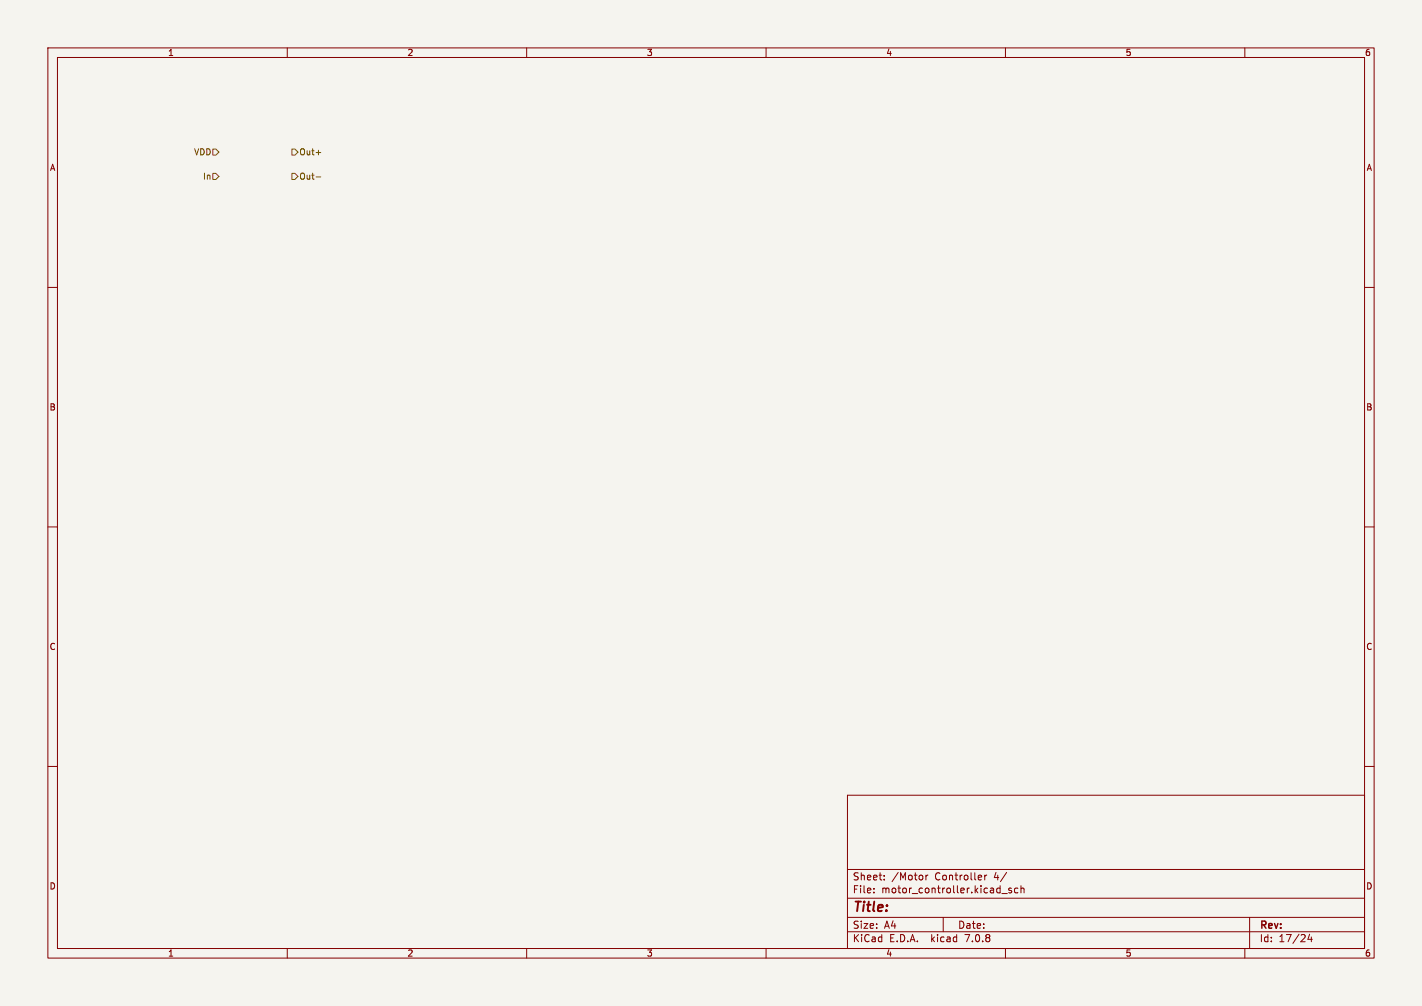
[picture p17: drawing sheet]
<svg xmlns="http://www.w3.org/2000/svg" width="297mm" height="210mm" viewBox="0 0 297 210" stroke-linecap="round" stroke-linejoin="round" font-family="sans-serif">
<defs><g id="words">
<text font-size="2.8" fill="#840000" x="178" y="190.9">Title:</text>
<g font-size="2.1" fill="#840000">
<text x="178" y="184">Sheet:</text>
<text x="186.2" y="184">/Motor</text>
<text x="195.3" y="184">Controller</text>
<text x="207.8" y="184">4/</text>
<text x="178" y="186.7">File:</text>
<text x="184.1" y="186.7">motor_controller.kicad_sch</text>
<text x="178" y="196.9">KiCad</text>
<text x="178" y="194.1">Size:</text>
<text x="184.7" y="194.1">A4</text>
<text x="185.7" y="196.9">E.D.A.</text>
<text x="194.6" y="196.9">kicad</text>
<text x="200" y="194.1">Date:</text>
<text x="201.8" y="196.9">7.0.8</text>
<text x="263" y="194.3">Rev:</text>
<text x="263" y="196.9">Id:</text>
<text x="267.1" y="196.9">17/24</text>
</g>
<g font-size="1.8" fill="#840000">
<text x="35" y="11.9">1</text>
<text x="85" y="11.9">2</text>
<text x="135" y="11.9">3</text>
<text x="185" y="11.9">4</text>
<text x="235" y="11.9">5</text>
<text x="285" y="11.9">6</text>
<text x="10.3" y="35.9">A</text>
<text x="285.3" y="35.9">A</text>
<text x="10.3" y="85.9">B</text>
<text x="285.3" y="85.9">B</text>
<text x="10.3" y="135.9">C</text>
<text x="285.3" y="135.9">C</text>
<text x="10.3" y="185.9">D</text>
<text x="285.3" y="185.9">D</text>
<text x="35" y="199.9">1</text>
<text x="85" y="199.9">2</text>
<text x="135" y="199.9">3</text>
<text x="185" y="199.9">4</text>
<text x="235" y="199.9">5</text>
<text x="285" y="199.9">6</text>
</g>
<g font-size="1.8" fill="#725600">
<text x="40.4" y="32.6">VDD</text>
<text x="62.4" y="32.6">Out+</text>
<text x="42.3" y="37.7">In</text>
<text x="62.4" y="37.7">Out-</text>
</g>
</g></defs>
<path d="M0 0h297v210h-297z" fill="#f5f4ef" stroke="#f5f4ef" stroke-width=".21"/>
<g fill="none" stroke="#840000" stroke-width=".21">
<path d="M10 10h277v190h-277zM12 12h273v186h-273zM60 10v2M110 10v2M160 10v2M210 10v2M260 10v2M10 60h2M285 60h2M10 110h2M285 110h2M10 160h2"/>
<path d="M285 160h2M177 166h108v32h-108zM60 198v2M110 198v2M160 198v2M177 194.5h108M177 191.5h108M177 187.5h108M177 181.5h108M182.5 186.3v.1M182.5 185.5v.1M184.7 183.6v.1"/>
<path d="M184.7 182.8v.1M193.4 182.7v1M193.8 182.7l-.4 .3M197 191.5v3M205.7 182.7v1M206.1 182.7l-.4 .3M209.2 186.5h1.2M210 198v2M211.2 185.5l-.3-.1-.2 .2v.2l.5 .2v.3h-.5M212.6 185.5l-.4-.1-.3 .3 .1 .6h.6M213.2 185.5l.3-.1 .3 .1 .1 .9M213.2 184.9v1.5"/>
<path d="M260 198v2M261 191.5v6.5M273.5 195l-.3 1.1h.9M273.9 195.6v1"/>
</g>
<path d="M44.4 36.2h.7l.6 .6-.6 .7h-.7zM44.4 31.1h.7l.6 .7-.6 .6h-.7zM61 31.1h.6l.6 .7-.6 .6h-.6zM61 36.2h.6l.6 .6-.6 .7h-.6zM66 31.8h1M66 36.9h1" fill="none" stroke="#725600" stroke-width=".21"/>
<use href="#words"/>
</svg>
